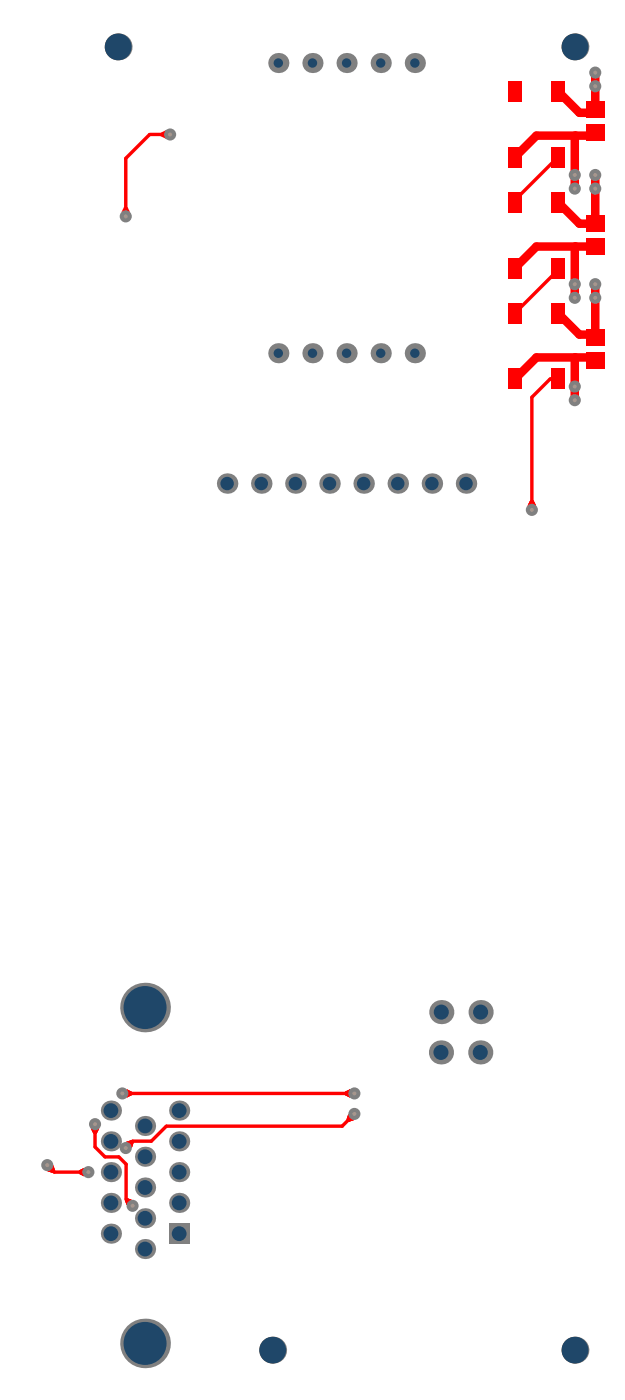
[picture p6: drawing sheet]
<svg xmlns="http://www.w3.org/2000/svg" width="77mm" height="173mm" viewBox="0 0 77 173" stroke-linecap="round" stroke-linejoin="round" font-family="sans-serif">
<g fill="#f00">
<path d="M15.7 148.2l.6 .2-.7 .7-.2-.6z"/>
<path d="M15.6 141.3l.6-.2 .3 .3-.2 .6z"/>
<path d="M15.7 134.8l.6 .3v.4l-.6 .3z"/>
<path d="M15.3 25.6h.5l.3 .6h-1.1z"/>
<path d="M43.1 137.8l.7 .8-.7 .2-.3-.3z"/>
<path d="M42.6 135.1l.7-.3v1l-.7-.3z"/>
<path d="M11.2 139.6h1.1l-.3 .7h-.5z"/>
<path d="M65.5 61.9h.5l.3 .7h-1.1z"/>
<path d="M6.6 144.2l.2 .6-.3 .3-.6-.2z"/>
<path d="M9.8 144.8l.6-.3v1l-.6-.3z"/>
<path d="M19.9 16.4l.6-.3v1.1l-.6-.3z"/>
</g>
<path d="M21 16.6h-2.5l-3 3v7.2M69 19.4l-5.3 5.4v.2M69 33.2v.2l-5.3 5.3M69 46.9h-1l-2.3 2.3v13.9M11.7 139.1v2.8l1.3 1.2h1.7l.9 .9v4.4l.8 .8M13.7 137.5v.7M15.1 135.3h28.7M43.8 137.8l-1.5 1.5h-21.7l-1.9 1.9h-2.3l-.9 .8M5.8 144.2l.9 .8h4.2M13.6 145.8v.1M22.1 145.1h.8l-.8 .8" fill="none" stroke="#f00" stroke-width=".42"/>
<g fill="none" stroke="#f00" stroke-width="1.1">
<path d="M42.4 7.8h.6M69 11.3l2.6 2.7h2.1M71.1 16.8l-.1 .1v6.4M73.6 9v4.8M73.7 16.8h-7.4l-2.8 2.8M69 25l2.6 2.7h2.1M69 38.7l2.6 2.7h2.1M71.1 30.5l-.1 .1v6.2M73.6 21.6v6M73.6 35.2v6.1M73.7 30.5h-7.4l-2.8 2.8M71.1 44.2l-.1 .1v5.2"/>
<path d="M73.7 44.2h-7.4l-2.6 2.7M17.9 139.4h.1"/>
</g>
<circle cx="71" cy="35.2" r=".75" fill="#808080"/>
<circle cx="71" cy="35.2" r=".25" fill="#a6968d"/>
<circle cx="71" cy="36.8" r=".75" fill="#808080"/>
<circle cx="71" cy="36.8" r=".25" fill="#a6968d"/>
<circle cx="71" cy="23.3" r=".75" fill="#808080"/>
<circle cx="71" cy="23.3" r=".25" fill="#a6968d"/>
<circle cx="71" cy="21.6" r=".75" fill="#808080"/>
<circle cx="71" cy="21.6" r=".25" fill="#a6968d"/>
<circle cx="71" cy="47.8" r=".75" fill="#808080"/>
<circle cx="71" cy="47.8" r=".25" fill="#a6968d"/>
<circle cx="71" cy="49.5" r=".75" fill="#808080"/>
<circle cx="71" cy="49.5" r=".25" fill="#a6968d"/>
<circle cx="73.6" cy="10.7" r=".75" fill="#808080"/>
<circle cx="73.6" cy="10.7" r=".25" fill="#a6968d"/>
<circle cx="73.6" cy="9" r=".75" fill="#808080"/>
<circle cx="73.6" cy="9" r=".25" fill="#a6968d"/>
<circle cx="73.6" cy="21.6" r=".75" fill="#808080"/>
<circle cx="73.6" cy="21.6" r=".25" fill="#a6968d"/>
<circle cx="73.6" cy="23.3" r=".75" fill="#808080"/>
<circle cx="73.6" cy="23.3" r=".25" fill="#a6968d"/>
<circle cx="73.6" cy="35.2" r=".75" fill="#808080"/>
<circle cx="73.6" cy="35.2" r=".25" fill="#a6968d"/>
<circle cx="73.6" cy="36.8" r=".75" fill="#808080"/>
<circle cx="73.6" cy="36.8" r=".25" fill="#a6968d"/>
<circle cx="15.5" cy="142" r=".75" fill="#808080"/>
<circle cx="15.5" cy="142" r=".25" fill="#a6968d"/>
<circle cx="16.4" cy="149.2" r=".75" fill="#808080"/>
<circle cx="16.4" cy="149.2" r=".25" fill="#a6968d"/>
<circle cx="5.8" cy="144.2" r=".75" fill="#808080"/>
<circle cx="5.8" cy="144.2" r=".25" fill="#a6968d"/>
<circle cx="10.9" cy="145" r=".75" fill="#808080"/>
<circle cx="10.9" cy="145" r=".25" fill="#a6968d"/>
<circle cx="11.7" cy="139.1" r=".75" fill="#808080"/>
<circle cx="11.7" cy="139.1" r=".25" fill="#a6968d"/>
<circle cx="65.7" cy="63.1" r=".75" fill="#808080"/>
<circle cx="65.7" cy="63.1" r=".25" fill="#a6968d"/>
<circle cx="15.1" cy="135.3" r=".75" fill="#808080"/>
<circle cx="15.1" cy="135.3" r=".25" fill="#a6968d"/>
<circle cx="43.8" cy="135.3" r=".75" fill="#808080"/>
<circle cx="43.8" cy="135.3" r=".25" fill="#a6968d"/>
<circle cx="43.8" cy="137.8" r=".75" fill="#808080"/>
<circle cx="43.8" cy="137.8" r=".25" fill="#a6968d"/>
<circle cx="15.5" cy="26.8" r=".75" fill="#808080"/>
<circle cx="15.5" cy="26.8" r=".25" fill="#a6968d"/>
<circle cx="21" cy="16.6" r=".75" fill="#808080"/>
<circle cx="21" cy="16.6" r=".25" fill="#a6968d"/>
<circle cx="22.1" cy="145" r="1.24" fill="#808080"/>
<circle cx="22.1" cy="145" r=".91" fill="#1f4769"/>
<circle cx="38.6" cy="43.7" r="1.24" fill="#808080"/>
<circle cx="38.6" cy="43.7" r=".58" fill="#1f4769"/>
<path d="M20.9 151.4h2.5v2.5h-2.5z" fill-rule="evenodd" fill="#808080"/>
<circle cx="22.1" cy="152.6" r=".91" fill="#1f4769"/>
<circle cx="22.1" cy="141.2" r="1.24" fill="#808080"/>
<circle cx="22.1" cy="141.2" r=".91" fill="#1f4769"/>
<circle cx="22.1" cy="137.4" r="1.24" fill="#808080"/>
<circle cx="22.1" cy="137.4" r=".91" fill="#1f4769"/>
<circle cx="32.3" cy="59.8" r="1.26" fill="#808080"/>
<circle cx="32.3" cy="59.8" r=".83" fill="#1f4769"/>
<circle cx="38.6" cy="7.8" r="1.24" fill="#808080"/>
<circle cx="38.6" cy="7.8" r=".58" fill="#1f4769"/>
<circle cx="49.2" cy="59.8" r="1.26" fill="#808080"/>
<circle cx="49.2" cy="59.8" r=".83" fill="#1f4769"/>
<circle cx="22.1" cy="148.8" r="1.24" fill="#808080"/>
<circle cx="22.1" cy="148.8" r=".91" fill="#1f4769"/>
<circle cx="13.7" cy="145" r="1.24" fill="#808080"/>
<circle cx="13.7" cy="145" r=".91" fill="#1f4769"/>
<circle cx="42.8" cy="43.7" r="1.24" fill="#808080"/>
<circle cx="42.8" cy="43.7" r=".58" fill="#1f4769"/>
<circle cx="47.1" cy="43.7" r="1.24" fill="#808080"/>
<circle cx="47.1" cy="43.7" r=".58" fill="#1f4769"/>
<circle cx="51.3" cy="43.7" r="1.24" fill="#808080"/>
<circle cx="51.3" cy="43.7" r=".58" fill="#1f4769"/>
<circle cx="17.9" cy="166.2" r="3.1" fill="#808080"/>
<circle cx="17.9" cy="166.2" r="2.66" fill="#1f4769"/>
<circle cx="17.9" cy="154.5" r="1.24" fill="#808080"/>
<circle cx="17.9" cy="154.5" r=".91" fill="#1f4769"/>
<circle cx="17.9" cy="150.7" r="1.24" fill="#808080"/>
<circle cx="17.9" cy="150.7" r=".91" fill="#1f4769"/>
<circle cx="13.7" cy="152.6" r="1.24" fill="#808080"/>
<circle cx="13.7" cy="152.6" r=".91" fill="#1f4769"/>
<circle cx="17.9" cy="139.3" r="1.24" fill="#808080"/>
<circle cx="17.9" cy="139.3" r=".91" fill="#1f4769"/>
<circle cx="17.9" cy="143.1" r="1.24" fill="#808080"/>
<circle cx="17.9" cy="143.1" r=".91" fill="#1f4769"/>
<circle cx="13.7" cy="137.4" r="1.24" fill="#808080"/>
<circle cx="13.7" cy="137.4" r=".91" fill="#1f4769"/>
<circle cx="13.7" cy="141.2" r="1.24" fill="#808080"/>
<circle cx="13.7" cy="141.2" r=".91" fill="#1f4769"/>
<circle cx="17.9" cy="124.7" r="3.1" fill="#808080"/>
<circle cx="17.9" cy="124.7" r="2.66" fill="#1f4769"/>
<circle cx="14.6" cy="5.8" r="1.66" fill="#808080"/>
<circle cx="14.6" cy="5.8" r="1.66" fill="#1f4769"/>
<circle cx="28.1" cy="59.8" r="1.26" fill="#808080"/>
<circle cx="28.1" cy="59.8" r=".83" fill="#1f4769"/>
<circle cx="45" cy="59.8" r="1.26" fill="#808080"/>
<circle cx="45" cy="59.8" r=".83" fill="#1f4769"/>
<circle cx="40.7" cy="59.8" r="1.26" fill="#808080"/>
<circle cx="40.7" cy="59.8" r=".83" fill="#1f4769"/>
<circle cx="47.1" cy="7.8" r="1.24" fill="#808080"/>
<circle cx="47.1" cy="7.8" r=".58" fill="#1f4769"/>
<circle cx="42.8" cy="7.8" r="1.24" fill="#808080"/>
<circle cx="42.8" cy="7.8" r=".58" fill="#1f4769"/>
<circle cx="54.5" cy="130.2" r="1.49" fill="#808080"/>
<circle cx="54.5" cy="130.2" r=".93" fill="#1f4769"/>
<circle cx="59.4" cy="130.2" r="1.49" fill="#808080"/>
<circle cx="59.4" cy="130.2" r=".93" fill="#1f4769"/>
<circle cx="59.4" cy="125.2" r="1.49" fill="#808080"/>
<circle cx="59.4" cy="125.2" r=".93" fill="#1f4769"/>
<circle cx="54.6" cy="125.2" r="1.49" fill="#808080"/>
<circle cx="54.6" cy="125.2" r=".93" fill="#1f4769"/>
<circle cx="57.6" cy="59.8" r="1.26" fill="#808080"/>
<circle cx="57.6" cy="59.8" r=".83" fill="#1f4769"/>
<circle cx="53.4" cy="59.8" r="1.26" fill="#808080"/>
<circle cx="53.4" cy="59.8" r=".83" fill="#1f4769"/>
<circle cx="51.3" cy="7.8" r="1.24" fill="#808080"/>
<circle cx="51.3" cy="7.8" r=".58" fill="#1f4769"/>
<circle cx="71.1" cy="167" r="1.66" fill="#808080"/>
<circle cx="71.1" cy="167" r="1.66" fill="#1f4769"/>
<circle cx="71.1" cy="5.8" r="1.66" fill="#808080"/>
<circle cx="71.1" cy="5.8" r="1.66" fill="#1f4769"/>
<circle cx="17.9" cy="146.9" r="1.24" fill="#808080"/>
<circle cx="17.9" cy="146.9" r=".91" fill="#1f4769"/>
<circle cx="13.7" cy="148.8" r="1.24" fill="#808080"/>
<circle cx="13.7" cy="148.8" r=".91" fill="#1f4769"/>
<circle cx="34.4" cy="43.7" r="1.24" fill="#808080"/>
<circle cx="34.4" cy="43.7" r=".58" fill="#1f4769"/>
<circle cx="33.7" cy="167" r="1.66" fill="#808080"/>
<circle cx="33.7" cy="167" r="1.66" fill="#1f4769"/>
<circle cx="36.5" cy="59.8" r="1.26" fill="#808080"/>
<circle cx="36.5" cy="59.8" r=".83" fill="#1f4769"/>
<circle cx="34.4" cy="7.8" r="1.24" fill="#808080"/>
<circle cx="34.4" cy="7.8" r=".58" fill="#1f4769"/>
<g fill="#f00">
<path d="M68.1 45.6h1.7v2.5h-1.7z" fill-rule="evenodd"/>
<path d="M68.1 31.9h1.7v2.5h-1.7z" fill-rule="evenodd"/>
<path d="M68.1 37.5h1.7v2.5h-1.7z" fill-rule="evenodd"/>
<path d="M68.1 18.2h1.7v2.5h-1.7z" fill-rule="evenodd"/>
<path d="M68.1 23.8h1.7v2.5h-1.7z" fill-rule="evenodd"/>
<path d="M68.1 10h1.7v2.5h-1.7z" fill-rule="evenodd"/>
<path d="M62.8 45.6h1.7v2.5h-1.7z" fill-rule="evenodd"/>
<path d="M72.4 29.5h2.3v2h-2.3z" fill-rule="evenodd"/>
<path d="M72.4 15.4h2.3v2h-2.3z" fill-rule="evenodd"/>
<path d="M72.4 12.5h2.3v2h-2.3z" fill-rule="evenodd"/>
<path d="M72.4 43.6h2.3v2h-2.3z" fill-rule="evenodd"/>
<path d="M72.4 40.8h2.3v2h-2.3z" fill-rule="evenodd"/>
<path d="M62.8 31.9h1.7v2.5h-1.7z" fill-rule="evenodd"/>
<path d="M62.8 37.5h1.7v2.5h-1.7z" fill-rule="evenodd"/>
<path d="M62.8 18.2h1.7v2.5h-1.7z" fill-rule="evenodd"/>
<path d="M62.8 23.8h1.7v2.5h-1.7z" fill-rule="evenodd"/>
<path d="M62.8 10h1.7v2.5h-1.7z" fill-rule="evenodd"/>
<path d="M72.4 26.7h2.3v2h-2.3z" fill-rule="evenodd"/>
</g>
</svg>
